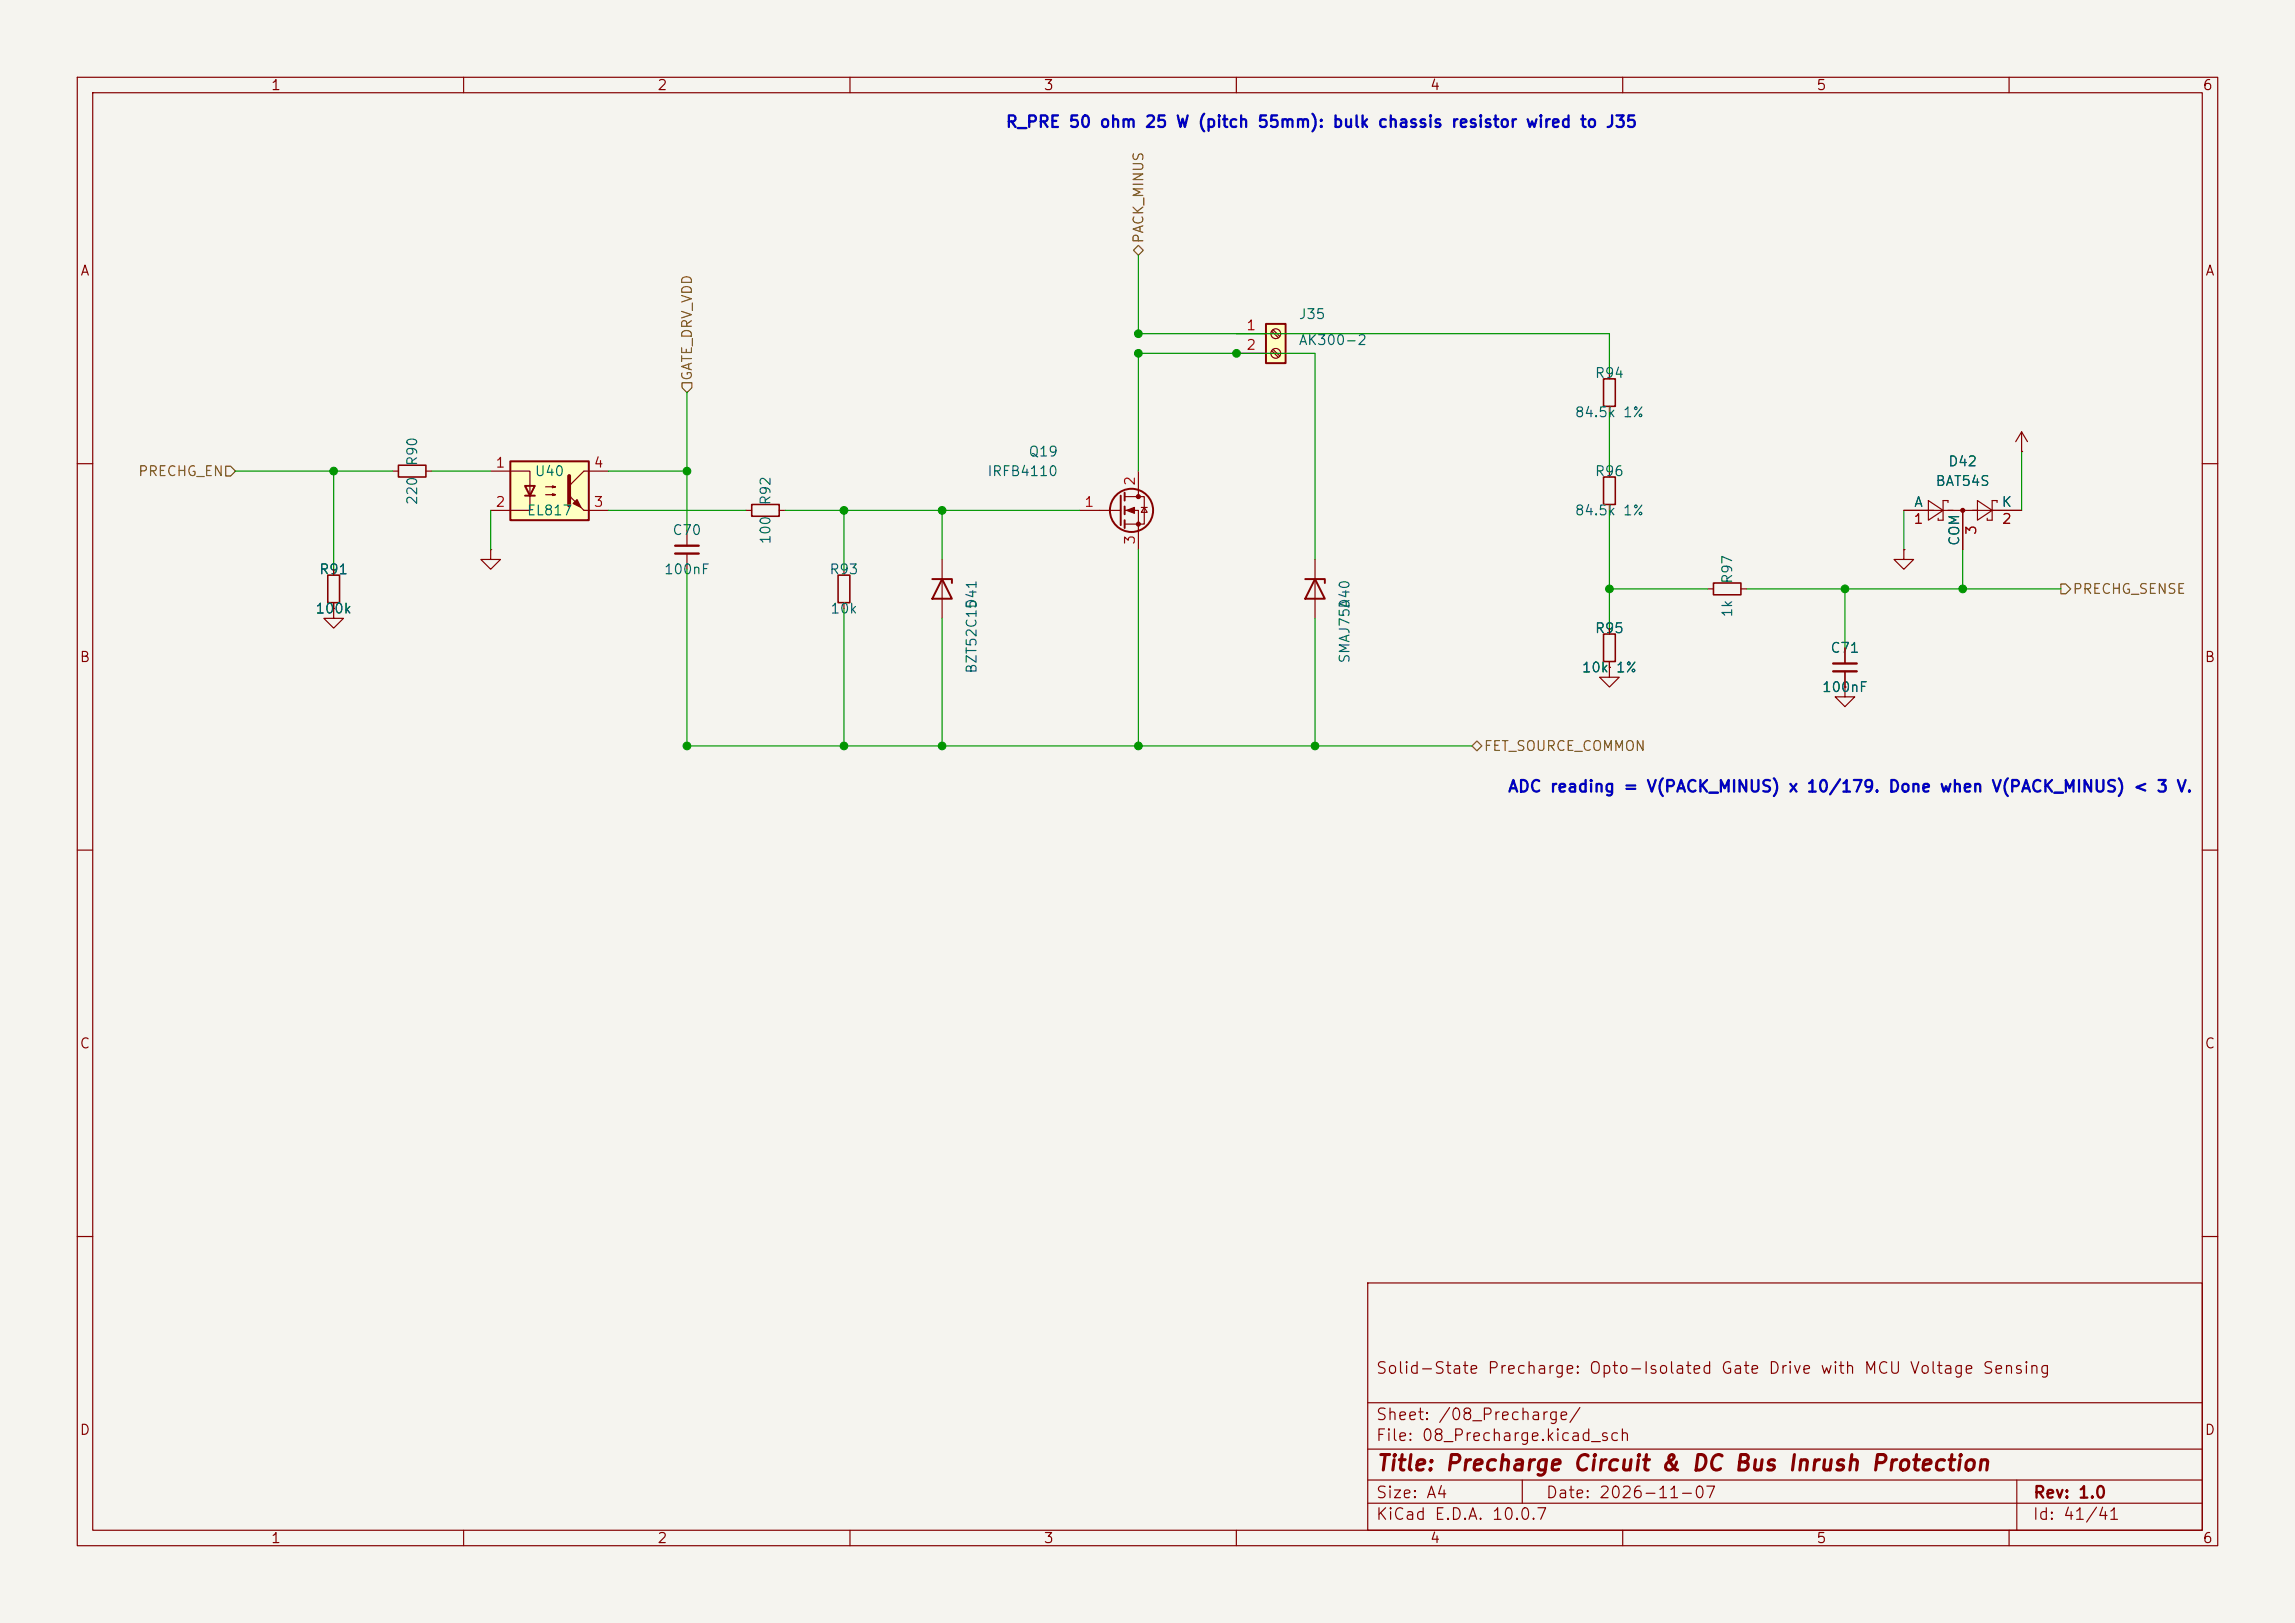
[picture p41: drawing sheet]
<svg xmlns="http://www.w3.org/2000/svg" width="297mm" height="210mm" viewBox="0 0 297 210" stroke-linecap="round" stroke-linejoin="round" font-family="sans-serif">
<defs><g id="words">
<text font-size="2" fill="#840000" x="178" y="190.8">Title: Precharge Circuit &amp; DC Bus Inrush Protection</text>
<g font-size="1.5" fill="#0000c2">
<text x="130" y="16.9">R_PRE 50 ohm 25 W (pitch 55mm): bulk chassis resistor wired to J35</text>
<text x="195" y="102.9">ADC reading = V(PACK_MINUS) x 10/179. Done when V(PACK_MINUS) &lt; 3 V.</text>
</g>
<g font-size="1.5" fill="#840000">
<text x="178" y="178.1">Solid-State Precharge: Opto-Isolated Gate Drive with MCU Voltage Sensing</text>
<text x="178" y="184.1">Sheet: /08_Precharge/</text>
<text x="178" y="186.8">File: 08_Precharge.kicad_sch</text>
<text x="178" y="197">KiCad E.D.A. 10.0.7</text>
<text x="178" y="194.2">Size: A4</text>
<text x="200" y="194.2">Date: 2026-11-07</text>
<text x="263" y="197">Id: 41/41</text>
<text x="263" y="194.2">Rev: 1.0</text>
</g>
<g font-size="1.3" fill="#840000">
<text x="35" y="12">1</text>
<text x="85" y="12">2</text>
<text x="135" y="12">3</text>
<text x="185" y="12">4</text>
<text x="235" y="12">5</text>
<text x="285" y="12">6</text>
<text x="10.3" y="36">A</text>
<text x="285.3" y="36">A</text>
<text x="10.2" y="86">B</text>
<text x="285.2" y="86">B</text>
<text x="10.2" y="136">C</text>
<text x="285.2" y="136">C</text>
<text x="10.2" y="186">D</text>
<text x="285.2" y="186">D</text>
<text x="35" y="200">1</text>
<text x="85" y="200">2</text>
<text x="135" y="200">3</text>
<text x="185" y="200">4</text>
<text x="235" y="200">5</text>
<text x="285" y="200">6</text>
</g>
<g font-size="1.3" fill="#725600">
<text x="148.3" y="31.6" transform="rotate(-90 148.3 31.6)">PACK_MINUS</text>
<text x="89.9" y="49.4" transform="rotate(-90 89.9 49.4)">GATE_DRV_VDD</text>
<text x="17.8" y="61.9">PRECHG_EN</text>
<text x="268.1" y="77.2">PRECHG_SENSE</text>
<text x="191.9" y="97.5">FET_SOURCE_COMMON</text>
</g>
<g font-size="1.3" fill="#006464">
<text x="168" y="41.6">J35</text>
<text x="168" y="45">AK300-2</text>
<text x="206.3" y="49.2">R94</text>
<text x="133" y="59.4">Q19</text>
<text x="203.7" y="54.3">84.5k 1%</text>
<text x="54.3" y="65.4" transform="rotate(-90 54.3 65.4)">220</text>
<text x="54.3" y="60.4" transform="rotate(-90 54.3 60.4)">R90</text>
<text x="69.1" y="61.9">U40</text>
<text x="100" y="65.5" transform="rotate(-90 100 65.5)">R92</text>
<text x="127.7" y="61.9">IRFB4110</text>
<text x="206.3" y="61.9">R96</text>
<text x="247.6" y="65.9">A</text>
<text x="250.4" y="63.2">BAT54S</text>
<text x="252" y="60.7">D42</text>
<text x="259" y="65.9">K</text>
<text x="68.1" y="67">EL817</text>
<text x="86.9" y="69.5">C70</text>
<text x="100" y="70.5" transform="rotate(-90 100 70.5)">100</text>
<text x="203.7" y="67">84.5k 1%</text>
<text x="253.9" y="70.7" transform="rotate(-90 253.9 70.7)">COM</text>
<text x="41.2" y="74.6">R91</text>
<text x="85.8" y="74.6">100nF</text>
<text x="107.2" y="74.6">R93</text>
<text x="224.5" y="75.6" transform="rotate(-90 224.5 75.6)">R97</text>
<text x="40.7" y="79.7">100k</text>
<text x="107.4" y="79.7">10k</text>
<text x="126.7" y="78.9" transform="rotate(-90 126.7 78.9)">D41</text>
<text x="175" y="78.9" transform="rotate(-90 175 78.9)">D40</text>
<text x="206.3" y="82.2">R95</text>
<text x="224.5" y="80" transform="rotate(-90 224.5 80)">1k</text>
<text x="126.7" y="87.3" transform="rotate(-90 126.7 87.3)">BZT52C15</text>
<text x="175" y="85.9" transform="rotate(-90 175 85.9)">SMAJ75A</text>
<text x="204.6" y="87.3">10k 1%</text>
<text x="235.7" y="89.9">100nF</text>
<text x="236.8" y="84.8">C71</text>
</g>
<g font-size="1.3" fill="#a90000">
<text x="161.2" y="43">1</text>
<text x="161.2" y="45.6">2</text>
<text x="64" y="60.8">1</text>
<text x="64" y="65.9">2</text>
<text x="76.7" y="65.9">3</text>
<text x="76.7" y="60.8">4</text>
<text x="140.2" y="65.9">1</text>
<text x="147.2" y="63" transform="rotate(-90 147.2 63)">2</text>
<text x="147.2" y="70.6" transform="rotate(-90 147.2 70.6)">3</text>
<text x="247.6" y="68.1">1</text>
<text x="256.1" y="69.3" transform="rotate(-90 256.1 69.3)">3</text>
<text x="259" y="68.1">2</text>
</g>
</g></defs>
<path d="M0 0h297v210h-297z" fill="#f5f4ef" stroke="#f5f4ef" stroke-width=".13"/>
<g fill="none" stroke="#840000" stroke-width=".15">
<path d="M10 10h277v190h-277zM12 12h273v186h-273zM60 10v2M110 10v2M160 10v2M210 10v2M260 10v2M10 60h2M43.2 78.7v1.3h1.2l-1.2 1.3-1.3-1.3h1.3M43.2 78.7h.1M63.5 71.1v1.3h1.3l-1.3 1.3-1.3-1.3h1.3M63.5 71.1h.1"/>
<path d="M96.5 66h.8M100.8 66h.8M109.2 73.7v.7M109.2 78v.7M170.2 72.4v7.6M285 60h2M208.3 81.3v.7M208.3 85.6v.8M10 110h2M285 110h2M10 160h2M177 166h108v32h-108z"/>
<path d="M285 160h2M60 198v2M110 198v2M160 198v2M177 194.5h108M177 191.5h108M177 187.5h108M177 181.5h108M197 191.5v3M210 198v2M260 198v2M261 191.5v6.5"/>
</g>
<path d="M97.3 65.3h3.5v1.5h-3.5zM108.5 74.4h1.5v3.6h-1.5zM207.5 82h1.5v3.6h-1.5z" fill="none" stroke="#840000" stroke-width=".2"/>
<path d="M168.9 74.9h2.5v.5M170.2 74.9l1.2 2.6h-2.5z" fill="none" stroke="#840000" stroke-width=".25"/>
<path d="M66 59.7h10.2v7.6h-10.2z" fill="#ffffc2"/>
<g fill="none" stroke="#840000" stroke-width=".25">
<path d="M66 59.7h10.2v7.6h-10.2zM67.9 62.9h1.3l-.6 1.2zM67.9 64.1h1.3M145 64.1v3.8M145.5 63.8v1M145.5 65.5v1M145.5 67.3v1"/>
<circle cx="146.4" cy="66" r="2.79"/>
</g>
<g fill="none" stroke="#840000" stroke-width=".15">
<path d="M208.3 48.3v.7M208.3 52.6v.7M261.6 58.4h.1M261.6 55.9l-.7 1.3M261.6 55.9l.8 1.3M261.6 55.9v2.5M50.8 61h.8M55.1 61h.8M63.5 61h5.1v5h-5.1M70.6 63h1.3l-.4 .1v-.2l.4 .1M70.6 64h1.3l-.4 .1v-.2l.4 .1M75.6 66h3.1"/>
<path d="M78.7 61h-3.1l-1.9 1.9M88.9 68.6v2M88.9 71.6v2.1M139.7 66h5.3M145.5 64.3h2.6v3.5h-2.6M145.5 66h1.8v5.1M147.3 61v3.3M147.7 65.7h.8M148.1 65.7l.4 .6h-.8zM208.3 61v.7M208.3 65.3v.7M246.4 66h15.2"/>
<path d="M249.6 64.8l1.9 1.2-1.9 1.3zM252.1 65v-.2h-.6v2.5h-.7v-.2M254 66v5.1M255.9 64.8l1.9 1.2-1.9 1.3zM258.4 65v-.2h-.6v2.5h-.6v-.2M208.3 86.4v1.2h1.2l-1.2 1.3-1.3-1.3h1.3M208.3 86.4h.1M238.8 83.8v2.1M238.8 86.9v2"/>
</g>
<path d="M73.7 61.6v3.8" fill="none" stroke="#840000" stroke-width=".51"/>
<g fill="#840000" stroke="#840000" stroke-width=".15">
<path d="M74.2 65.2l.5-.6 .5 1.1z"/>
<path d="M73.7 64.1l1.9 1.9z"/>
<path d="M145.8 66l1-.3v.7z"/>
<circle cx="254" cy="66" r=".25"/>
<circle cx="147.3" cy="64.3" r=".25"/>
<circle cx="147.3" cy="67.8" r=".25"/>
</g>
<path d="M87.4 70.6h3M87.4 71.6h3M237.2 85.9h3.1M237.2 86.9h3.1" fill="none" stroke="#840000" stroke-width=".3"/>
<path d="M207.5 49h1.5v3.6h-1.5zM51.6 60.2h3.5v1.5h-3.5zM207.5 61.7h1.5v3.6h-1.5z" fill="none" stroke="#840000" stroke-width=".2"/>
<path d="M163.8 41.9h2.6v5.1h-2.6z" fill="#ffffc2"/>
<path d="M163.8 41.9h2.6v5.1h-2.6zM120.6 74.9h2.6v.5M121.9 74.9l1.3 2.6h-2.6z" fill="none" stroke="#840000" stroke-width=".25"/>
<g fill="none" stroke="#840000" stroke-width=".15">
<path d="M160 43.2h3.8M160 45.7h3.8M164.6 42.8l.8 .9M164.6 45.4l.8 .8M164.7 42.7l.9 .8M164.7 45.2l.9 .9M261.6 58.4h.1M43.2 78.7h.1M43.2 73.7v.7M43.2 78v.7M121.9 72.4v7.6M221 76.2h.7"/>
<path d="M225.3 76.2h.8M246.4 71.1v1.3h1.2l-1.2 1.3-1.3-1.3h1.3M246.4 71.1h.1M246.4 66h3.8M254 66v5.1M257.8 66h3.8M208.3 86.4h.1M208.3 81.3v.7M208.3 85.6v.8M238.8 88.9v1.3h1.2l-1.2 1.2-1.3-1.2h1.3M238.8 88.9h.1M238.8 83.8v2.1"/>
<path d="M238.8 86.9v2"/>
<circle cx="165.1" cy="45.7" r=".63"/>
<circle cx="165.1" cy="43.2" r=".63"/>
</g>
<path d="M42.4 74.4h1.5v3.6h-1.5zM221.7 75.4h3.6v1.6h-3.6z" fill="none" stroke="#840000" stroke-width=".2"/>
<path d="M146.7 32.4l.6-.6 .7 .6-.7 .6zM88.3 49.5h1.2v.7l-.6 .6-.6-.6zM29.2 60.3h.6l.7 .7-.7 .6h-.6zM266.7 75.6h.6l.7 .6-.7 .6h-.6zM190.5 96.5l.6-.6 .7 .6-.7 .7z" fill="none" stroke="#725600" stroke-width=".15"/>
<g fill="none" stroke="#009600" stroke-width=".15">
<path d="M147.3 33v10.2h61v5.1M88.9 50.8v17.8M208.3 53.3v7.7M261.6 58.4v7.6M30.5 61h20.3M43.2 61v12.7M55.9 61h7.6M63.5 66v5.1M78.7 66h17.8M78.7 61h10.2M88.9 73.7v22.8h101.6M101.6 66h38.1"/>
<path d="M109.2 66v7.7M109.2 78.7v17.8M121.9 66v6.4M147.3 61v-15.3h22.9v26.7M147.3 71.1v25.4M208.3 66v15.3M208.3 76.2h12.7M226.1 76.2h40.6M238.8 76.2v7.6M246.4 66v5.1M254 71.1v5.1M121.9 80v16.5"/>
<path d="M170.2 80v16.5"/>
</g>
<g fill="#009600" stroke="#009600" stroke-width=".13">
<circle cx="88.9" cy="96.5" r=".5"/>
<circle cx="109.2" cy="96.5" r=".5"/>
<circle cx="121.9" cy="66" r=".5"/>
<circle cx="147.3" cy="45.7" r=".5"/>
<circle cx="147.3" cy="43.2" r=".5"/>
<circle cx="43.2" cy="61" r=".5"/>
<circle cx="88.9" cy="61" r=".5"/>
<circle cx="109.2" cy="66" r=".5"/>
<circle cx="121.9" cy="96.5" r=".5"/>
<circle cx="147.3" cy="96.5" r=".5"/>
<circle cx="170.2" cy="96.5" r=".5"/>
<circle cx="160" cy="45.7" r=".5"/>
<circle cx="208.3" cy="76.2" r=".5"/>
<circle cx="254" cy="76.2" r=".5"/>
<circle cx="238.8" cy="76.2" r=".5"/>
</g>
<use href="#words"/>
</svg>
